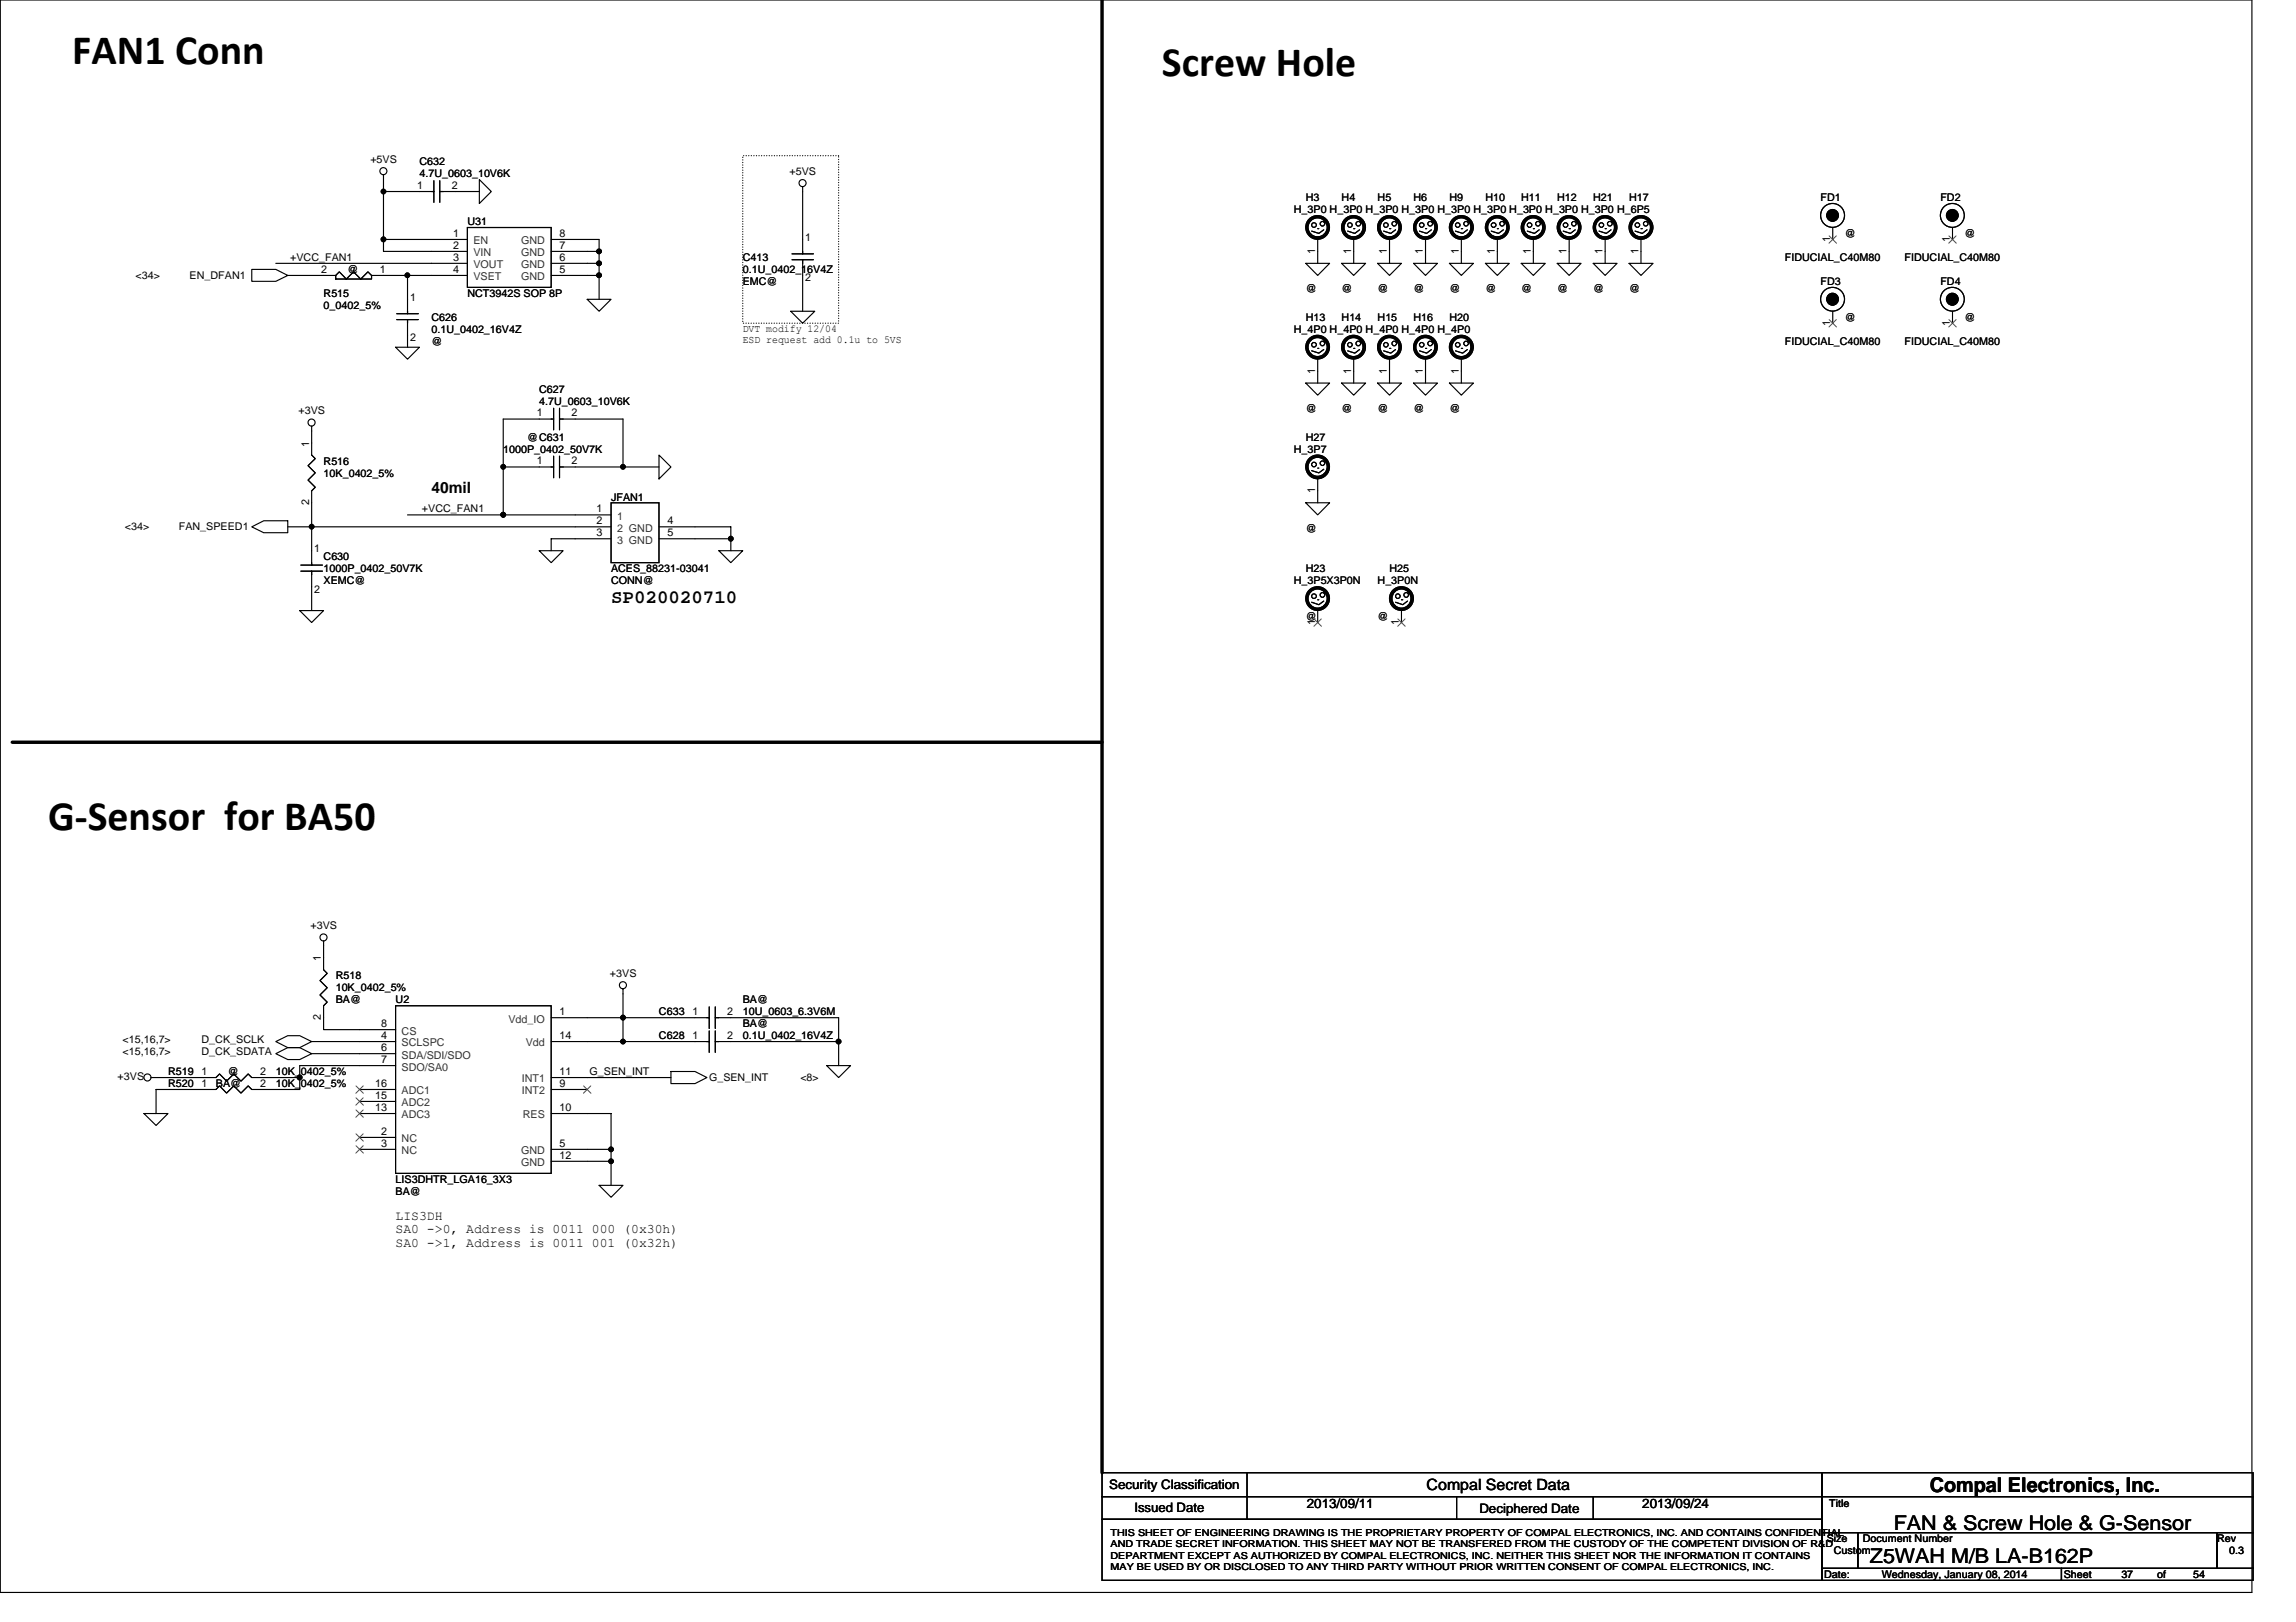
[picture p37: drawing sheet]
<svg xmlns="http://www.w3.org/2000/svg" width="297mm" height="210mm" viewBox="0 0 297 210" stroke-linecap="round" stroke-linejoin="round" font-family="sans-serif">
<defs><g id="words">
<g font-size="5.4">
<text x="9.3" y="8.3">FAN1 Conn</text>
<text x="150.3" y="9.8">Screw Hole</text>
<text x="6.2" y="107.4">G‐Sensor for BA50</text>
</g>
<g font-size="2.6">
<text x="249.7" y="193">Compal Electronics, Inc.</text>
<text x="241.9" y="202.2">Z5WAH M/B LA-B162P</text>
<text x="245" y="198">FAN &amp; Screw Hole &amp; G-Sensor</text>
</g>
<text font-size="2.5" x="79.1" y="78">SP020020710</text>
<g font-size="2">
<text x="55.8" y="63.8">40mil</text>
<text x="184.6" y="192.8">Compal Secret Data</text>
</g>
<g font-size="1.7">
<text x="51.2" y="157.8">LIS3DH</text>
<text x="51.2" y="159.6">SA0 -&gt;0, Address is 0011 000 (0x30h)</text>
<text x="51.2" y="161.4">SA0 -&gt;1, Address is 0011 001 (0x32h)</text>
<text x="143.5" y="192.7">Security Classification</text>
<text x="146.8" y="195.7">Issued Date</text>
<text x="169.1" y="195.2">2013/09/11</text>
<text x="191.4" y="195.8">Deciphered Date</text>
<text x="212.5" y="195.2">2013/09/24</text>
</g>
<g font-size="1.4">
<text x="47.9" y="21.1">+5VS</text>
<text x="54.3" y="21.4">C632</text>
<text x="54.3" y="22.9">4.7U_0603_10V6K</text>
<text x="102.1" y="22.6">+5VS</text>
<text x="54" y="24.4">1</text>
<text x="58.4" y="24.4">2</text>
<text x="60.5" y="29.1">U31</text>
<text x="167.4" y="27.6">H_3P0 H_3P0 H_3P0 H_3P0 H_3P0 H_3P0 H_3P0 H_3P0 H_3P0 H_6P5</text>
<text x="168.9" y="26">H3</text>
<text x="173.6" y="26">H4</text>
<text x="178.2" y="26">H5</text>
<text x="182.9" y="26">H6</text>
<text x="187.5" y="26">H9</text>
<text x="192.2" y="26">H10</text>
<text x="196.8" y="26">H11</text>
<text x="201.5" y="26">H12</text>
<text x="206.1" y="26">H21</text>
<text x="210.8" y="26">H17</text>
<text x="235.5" y="26">FD1</text>
<text x="251" y="26">FD2</text>
<text x="37.5" y="33.8">+VCC_FAN1</text>
<text x="41.6" y="35.3">2</text>
<text x="45" y="35.3">@</text>
<text x="49.1" y="35.3">1</text>
<text x="58.6" y="30.6">1</text>
<text x="58.6" y="32.2">2</text>
<text x="58.6" y="33.7">3</text>
<text x="58.6" y="35.3">4</text>
<text x="72.4" y="30.6">8</text>
<text x="72.4" y="32.2">7</text>
<text x="72.4" y="33.7">6</text>
<text x="72.4" y="35.3">5</text>
<text x="96.1" y="33.8">C413</text>
<text x="96.1" y="35.3">0.1U_0402_16V4Z</text>
<text x="104.2" y="31.2">1</text>
<text x="170.1" y="32.9" transform="rotate(-90 170.1 32.9)">1</text>
<text x="174.8" y="32.9" transform="rotate(-90 174.8 32.9)">1</text>
<text x="179.4" y="32.9" transform="rotate(-90 179.4 32.9)">1</text>
<text x="184.1" y="32.9" transform="rotate(-90 184.1 32.9)">1</text>
<text x="188.7" y="32.9" transform="rotate(-90 188.7 32.9)">1</text>
<text x="193.4" y="32.9" transform="rotate(-90 193.4 32.9)">1</text>
<text x="198" y="32.9" transform="rotate(-90 198 32.9)">1</text>
<text x="202.7" y="32.9" transform="rotate(-90 202.7 32.9)">1</text>
<text x="207.3" y="32.9" transform="rotate(-90 207.3 32.9)">1</text>
<text x="212" y="32.9" transform="rotate(-90 212 32.9)">1</text>
<text x="230.9" y="33.8">FIDUCIAL_C40M80</text>
<text x="236.8" y="31.3" transform="rotate(-90 236.8 31.3)">1</text>
<text x="238.6" y="30.7">@</text>
<text x="246.4" y="33.8">FIDUCIAL_C40M80</text>
<text x="252.3" y="31.3" transform="rotate(-90 252.3 31.3)">1</text>
<text x="254.1" y="30.7">@</text>
<text x="17.5" y="36.1">&lt;34&gt;</text>
<text x="24.5" y="36.1">EN_DFAN1</text>
<text x="41.9" y="38.4">R515</text>
<text x="41.9" y="40">0_0402_5%</text>
<text x="53.1" y="38.9">1</text>
<text x="55.8" y="41.5">C626</text>
<text x="60.5" y="38.4">NCT3942S SOP 8P</text>
<text x="96.1" y="36.9">EMC@</text>
<text x="104.2" y="36.4">2</text>
<text x="168.9" y="41.5">H13</text>
<text x="168.9" y="37.8">@</text>
<text x="173.6" y="37.8">@</text>
<text x="173.6" y="41.5">H14</text>
<text x="178.2" y="41.5">H15</text>
<text x="178.2" y="37.8">@</text>
<text x="182.9" y="41.5">H16</text>
<text x="182.9" y="37.8">@</text>
<text x="187.5" y="41.5">H20</text>
<text x="187.5" y="37.8">@</text>
<text x="192.2" y="37.8">@</text>
<text x="196.8" y="37.8">@</text>
<text x="201.5" y="37.8">@</text>
<text x="206.1" y="37.8">@</text>
<text x="210.8" y="37.8">@</text>
<text x="235.5" y="36.9">FD3</text>
<text x="238.6" y="41.5">@</text>
<text x="251" y="36.9">FD4</text>
<text x="254.1" y="41.5">@</text>
<text x="53.1" y="44.2">2</text>
<text x="55.8" y="43.1">0.1U_0402_16V4Z</text>
<text x="55.8" y="44.6">@</text>
<text x="96.1" y="42.9">DVT modify 12/04</text>
<text x="96.1" y="44.4">ESD request add 0.1u to 5VS</text>
<text x="167.4" y="43.1">H_4P0 H_4P0 H_4P0 H_4P0 H_4P0</text>
<text x="230.9" y="44.6">FIDUCIAL_C40M80</text>
<text x="236.8" y="42.1" transform="rotate(-90 236.8 42.1)">1</text>
<text x="246.4" y="44.6">FIDUCIAL_C40M80</text>
<text x="252.3" y="42.1" transform="rotate(-90 252.3 42.1)">1</text>
<text x="38.6" y="53.6">+3VS</text>
<text x="69.4" y="53.9">1</text>
<text x="69.8" y="50.8">C627</text>
<text x="69.8" y="52.4">4.7U_0603_10V6K</text>
<text x="73.9" y="53.9">2</text>
<text x="168.9" y="53.3">@</text>
<text x="170.1" y="48.3" transform="rotate(-90 170.1 48.3)">1</text>
<text x="173.6" y="53.3">@</text>
<text x="174.8" y="48.3" transform="rotate(-90 174.8 48.3)">1</text>
<text x="178.2" y="53.3">@</text>
<text x="179.4" y="48.3" transform="rotate(-90 179.4 48.3)">1</text>
<text x="182.9" y="53.3">@</text>
<text x="184.1" y="48.3" transform="rotate(-90 184.1 48.3)">1</text>
<text x="187.5" y="53.3">@</text>
<text x="188.7" y="48.3" transform="rotate(-90 188.7 48.3)">1</text>
<text x="40" y="57.8" transform="rotate(-90 40 57.8)">1</text>
<text x="65.1" y="58.6">1000P_0402_50V7K</text>
<text x="68.2" y="57">@C631</text>
<text x="167.4" y="58.6">H_3P7</text>
<text x="168.9" y="57">H27</text>
<text x="40" y="65.4" transform="rotate(-90 40 65.4)">2</text>
<text x="41.9" y="60.1">R516</text>
<text x="41.9" y="61.7">10K_0402_5%</text>
<text x="69.4" y="60.1">1</text>
<text x="73.9" y="60.1">2</text>
<text x="79.1" y="64.8">JFAN1</text>
<text x="170.1" y="63.8" transform="rotate(-90 170.1 63.8)">1</text>
<text x="16.1" y="68.6">&lt;34&gt;</text>
<text x="23.1" y="68.6">FAN_SPEED1</text>
<text x="40.7" y="71.4">1</text>
<text x="54.6" y="66.3">+VCC_FAN1</text>
<text x="77.2" y="66.3">1</text>
<text x="77.2" y="67.8">2</text>
<text x="77.2" y="69.4">3</text>
<text x="86.3" y="67.8">4</text>
<text x="86.3" y="69.4">5</text>
<text x="168.9" y="68.8">@</text>
<text x="40.7" y="76.7">2</text>
<text x="41.9" y="72.5">C630</text>
<text x="41.9" y="74.1">1000P_0402_50V7K</text>
<text x="41.9" y="75.6">XEMC@</text>
<text x="79.1" y="74.1">ACES_88231-03041</text>
<text x="79.1" y="75.6">CONN@</text>
<text x="167.4" y="75.6">H_3P5X3P0N</text>
<text x="168.9" y="74.1">H23</text>
<text x="178.2" y="75.6">H_3P0N</text>
<text x="179.8" y="74.1">H25</text>
<text x="168.9" y="80.3">@</text>
<text x="170.1" y="80.9" transform="rotate(-90 170.1 80.9)">1</text>
<text x="178.2" y="80.3">@</text>
<text x="181" y="80.9" transform="rotate(-90 181 80.9)">1</text>
<text x="40.2" y="120.2">+3VS</text>
<text x="41.5" y="124.4" transform="rotate(-90 41.5 124.4)">1</text>
<text x="43.4" y="126.7">R518</text>
<text x="43.4" y="128.3">10K_0402_5%</text>
<text x="43.4" y="129.9">BA@</text>
<text x="51.2" y="129.9">U2</text>
<text x="72.4" y="131.4">1</text>
<text x="78.9" y="126.4">+3VS</text>
<text x="85.3" y="131.4">C633</text>
<text x="89.6" y="131.4">1</text>
<text x="94.1" y="131.4">2</text>
<text x="96.1" y="131.4">10U_0603_6.3V6M</text>
<text x="96.1" y="129.9">BA@</text>
<text x="15.9" y="135">&lt;15,16,7&gt;</text>
<text x="15.9" y="136.5">&lt;15,16,7&gt;</text>
<text x="26.1" y="135">D_CK_SCLK</text>
<text x="26.1" y="136.5">D_CK_SDATA</text>
<text x="41.5" y="132" transform="rotate(-90 41.5 132)">2</text>
<text x="49.3" y="136">6</text>
<text x="49.3" y="137.6">7</text>
<text x="49.3" y="132.9">8</text>
<text x="49.3" y="134.5">4</text>
<text x="72.4" y="134.5">14</text>
<text x="85.3" y="134.5">C628</text>
<text x="89.6" y="134.5">1</text>
<text x="94.1" y="134.5">2</text>
<text x="96.1" y="134.5">0.1U_0402_16V4Z</text>
<text x="96.1" y="132.9">BA@</text>
<text x="15.2" y="139.8">+3VS</text>
<text x="21.7" y="140.7">R520</text>
<text x="21.7" y="139.1">R519</text>
<text x="26.1" y="140.7">1</text>
<text x="26.1" y="139.1">1</text>
<text x="27.9" y="140.7">BA@</text>
<text x="29.5" y="139.1">@</text>
<text x="33.7" y="140.7">2</text>
<text x="33.7" y="139.1">2</text>
<text x="35.7" y="140.7">10K_0402_5%</text>
<text x="35.7" y="139.1">10K_0402_5%</text>
<text x="48.5" y="143.8">13</text>
<text x="48.5" y="142.2">15</text>
<text x="48.5" y="140.7">16</text>
<text x="72.4" y="139.1">11</text>
<text x="72.4" y="140.7">9</text>
<text x="72.4" y="143.8">10</text>
<text x="76.3" y="139.1">G_SEN_INT</text>
<text x="91.8" y="139.9">G_SEN_INT</text>
<text x="103.5" y="139.9">&lt;8&gt;</text>
<text x="49.3" y="146.9">2</text>
<text x="49.3" y="148.4">3</text>
<text x="72.4" y="149.9">12</text>
<text x="72.4" y="148.4">5</text>
<text x="51.2" y="153.1">LIS3DHTR_LGA16_3X3</text>
<text x="51.2" y="154.6">BA@</text>
<text x="236.6" y="195.1">Title</text>
<text x="236.3" y="199.6">Size</text>
<text x="237.3" y="201.1">Custom</text>
<text x="241" y="199.6">Document Number</text>
<text x="286.8" y="199.6">Rev</text>
<text x="288.4" y="201.1">0.3</text>
<text x="236" y="204.2">Date:</text>
<text x="243.5" y="204.2">Wednesday, January 08, 2014</text>
<text x="267" y="204.2">Sheet</text>
<text x="274.4" y="204.2">37</text>
<text x="279.1" y="204.2">of</text>
<text x="283.7" y="204.2">54</text>
</g>
<g font-size="1.4" fill="#333">
<text x="61.3" y="31.6">EN</text>
<text x="61.3" y="33.2">VIN</text>
<text x="61.3" y="34.7">VOUT</text>
<text x="67.4" y="31.6">GND</text>
<text x="67.4" y="33.2">GND</text>
<text x="67.4" y="34.7">GND</text>
<text x="61.3" y="36.3">VSET</text>
<text x="67.4" y="36.3">GND</text>
<text x="79.8" y="67.3">1</text>
<text x="79.8" y="68.8">2 GND</text>
<text x="79.8" y="70.4">3 GND</text>
<text x="52" y="137">SDA/SDI/SDO</text>
<text x="52" y="133.9">CS</text>
<text x="52" y="135.4">SCLSPC</text>
<text x="65.8" y="132.3">Vdd_IO</text>
<text x="68" y="135.4">Vdd</text>
<text x="52" y="138.5">SDO/SA0</text>
<text x="52" y="143.2">ADC2</text>
<text x="52" y="141.6">ADC1</text>
<text x="67.5" y="140.1">INT1</text>
<text x="67.5" y="141.6">INT2</text>
<text x="52" y="144.7">ADC3</text>
<text x="52" y="147.8">NC</text>
<text x="52" y="149.4">NC</text>
<text x="67.4" y="149.4">GND</text>
<text x="67.6" y="144.7">RES</text>
<text x="67.4" y="150.9">GND</text>
</g>
<g font-size="1.2">
<text x="143.7" y="198.8">THIS SHEET OF ENGINEERING DRAWING IS THE PROPRIETARY PROPERTY OF COMPAL ELECTRONICS, INC. AND CONTAINS CONFIDENTIAL</text>
<text x="143.7" y="200.3">AND TRADE SECRET INFORMATION. THIS SHEET MAY NOT BE TRANSFERED FROM THE CUSTODY OF THE COMPETENT DIVISION OF R&amp;D</text>
<text x="143.7" y="201.7">DEPARTMENT EXCEPT AS AUTHORIZED BY COMPAL ELECTRONICS, INC. NEITHER THIS SHEET NOR THE INFORMATION IT CONTAINS</text>
<text x="143.7" y="203.1">MAY BE USED BY OR DISCLOSED TO ANY THIRD PARTY WITHOUT PRIOR WRITTEN CONSENT OF COMPAL ELECTRONICS, INC.</text>
</g>
</g></defs>
<g fill="none" stroke="#000" stroke-width=".15">
<path d="M0 0h291.3v206.1h-291.3zM32.6 34.9h3.1l1.5 .7-1.5 .8h-3.1zM37.2 35.6h6.2M43.4 35.6l.5-.4 .9 .9 .9-.9 1 .9 .9-.9 .5 .4M43.4 35.6v.5h4.7v-.5M48.1 35.6h12.4M49.6 24.8h6.5M49.6 31h10.9M49.6 22.6v9.9h10.9M52.7 35.6v5M56.1 23.4v2.8M56.9 24.8h5.1"/>
<path d="M56.9 23.4v2.8M60.5 29.4h10.8v7.8h-10.8zM60.5 34.1h-24.8M62 23.2l1.6 1.6-1.6 1.5zM71.3 35.6h6.2M71.3 32.5h6.2M71.3 34.1h6.2M71.3 31h6.2v7.7M76 38.7h3.1l-1.6 1.6zM102.5 33.6h2.7M102.5 32.9h2.7M103.8 24.2v8.7"/>
<path d="M103.8 33.6v6.7M168.9 34.1h3.1l-1.5 1.5zM170.5 31v3.1M170.5 29.6h.1M171.3 29.7l-.7 .5-.9-.3M173.6 34.1h3.1l-1.6 1.5zM175.1 31v3.1M175.1 29.6h.2M175.9 29.7l-.6 .5-1-.3M178.2 34.1h3.1l-1.5 1.5zM179.8 31v3.1M179.8 29.6h.1"/>
<path d="M180.5 29.7l-.6 .5-.9-.3M182.9 34.1h3.1l-1.6 1.5zM184.4 29.6h.2M184.4 31v3.1M185.2 29.7l-.6 .5-1-.3M187.5 34.1h3.1l-1.5 1.5zM189.1 29.6h.1M189.1 31v3.1M189.8 29.7l-.6 .5-.9-.3M192.2 34.1h3.1l-1.6 1.5zM193.7 31v3.1M193.7 29.6h.2"/>
<path d="M194.5 29.7l-.6 .5-1-.3M196.8 34.1h3.1l-1.5 1.5zM198.4 31v3.1M198.4 29.6h.1M199.1 29.7l-.6 .5-.9-.3M201.5 34.1h3.1l-1.6 1.5zM203 31v3.1M203 29.6h.2M203.8 29.7l-.6 .5-1-.3M206.1 34.1h3.1l-1.5 1.5zM207.7 29.6h.1M207.7 31v3.1"/>
<path d="M208.4 29.7l-.6 .5-.9-.3M210.8 34.1h3.1l-1.6 1.5zM212.3 29.6h.2M212.3 31v3.1M213.1 29.7l-.6 .5-1-.3M237.1 29.4v1.6M252.6 29.4v1.6M40.3 55.2v3.7l.5 .5-.9 .9 .9 .9-.9 .9 .9 1-.5 .4v9.6M51.2 44.9h3.1l-1.6 1.6zM51.3 41.4h2.8M51.3 40.6h2.8M52.7 41.4v3.5"/>
<path d="M71.6 54.2h-6.5v6.2h6.5M71.6 52.8v2.8M71.6 59v2.8M72.4 54.2h8.2v6.2M72.4 52.8v2.8M72.4 59v2.8M85.3 58.9l1.5 1.5-1.5 1.6zM102.3 40.3h3.1l-1.6 1.5zM168.9 49.6h3.1l-1.5 1.5zM170.5 46.5v3.1M170.5 45.1h.1M171.3 45.2l-.7 .5-.9-.3"/>
<path d="M173.6 49.6h3.1l-1.6 1.5zM175.1 46.5v3.1M175.1 45.1h.2M175.9 45.2l-.6 .5-1-.3M178.2 49.6h3.1l-1.5 1.5zM179.8 46.5v3.1M179.8 45.1h.1M180.5 45.2l-.6 .5-.9-.3M182.9 49.6h3.1l-1.6 1.5zM184.4 45.1h.2M184.4 46.5v3.1M185.2 45.2l-.6 .5-1-.3"/>
<path d="M187.5 49.6h3.1l-1.5 1.5zM189.1 45.1h.1M189.1 46.5v3.1M189.8 45.2l-.6 .5-.9-.3M237.1 40.3v1.5M252.6 40.3v1.5M32.6 68.2l1.5-.8h3.1v1.5h-3.1zM38.8 79h3.1l-1.6 1.6zM38.9 73.9h2.8M38.9 73.1h2.8M40.3 73.9v5.1M52.7 66.6h26.4"/>
<path d="M65.1 60.4v6.2M69.8 71.3h3.1l-1.6 1.5zM72.4 60.4h12.9M79.1 65.1h6.2v7.7h-6.2zM79.1 68.2h-41.9M79.1 69.7h-7.8v1.6M85.3 68.2h9.2v3.1M93 71.3h3.1l-1.6 1.5zM94.5 69.7h-9.2M168.9 65.1h3.1l-1.5 1.5zM170.5 62v3.1M170.5 79v1.6"/>
<path d="M170.5 60.6h.1M170.5 77.6h.1M171.3 60.7l-.7 .5-.9-.3M171.3 77.8l-.7 .5-.9-.4M181.3 79v1.6M181.3 77.6h.2M182.1 77.8l-.6 .5-1-.4M19.6 139.4h8.3l.5-.4 .9 .9 .9-.9 1 .9 .9-.9 .5 .4h6.2v1.6h-6.2l-.5-.5-.9 1-1-1-.9 1-.9-1-.5 .5h-7.7v3.1M35.7 134.8l1.5-.8h1.6l1.5 .8-1.5 .8h-1.6zM35.7 136.4l1.5-.8h1.6l1.5 .8-1.5 .7h-1.6zM41.9 121.8v3.7l.4 .5-.9 .9 .9 .9-.9 1 .9 .9-.4 .5v3h9.3M51.2 130.2h20.1v21.6h-20.1z"/>
<path d="M51.2 134.8h-10.9M51.2 137.9h-12.4v1.5M51.2 136.4h-10.9M71.3 131.7h20.5M71.3 134.8h20.5M71.3 139.4h15.5M80.6 128v6.8M86.8 138.7h3.1l1.6 .7-1.6 .8h-3.1zM91.8 130.3v2.8M91.8 133.4v2.8M92.5 134.8h16v3.1M92.5 131.7h16v3.1"/>
<path d="M92.5 130.3v2.8M92.5 133.4v2.8M107 137.9h3l-1.5 1.5zM18.6 144.1h3.1l-1.5 1.5zM46.5 148.7h4.7M46.5 144.1h4.7M46.5 141h4.7M46.5 147.2h4.7M46.5 142.5h4.7M71.3 144.1h7.8v9.3M71.3 150.3h7.8M71.3 141h4.7"/>
<path d="M77.5 153.4h3.1l-1.5 1.5zM79.1 148.7h-7.8M142.6 190.6h93.1v3.1h-93.1zM142.6 193.7h93.1v2.9h-93.1zM142.6 196.6h93.1v7.9h-93.1zM161.3 190.6v6M188.4 193.7v2.9M206.1 193.7v2.9M235.7 190.6h55.8v3.1h-55.8zM235.7 193.7h55.8v4.6h-55.8zM235.7 198.3h4.6v4.7h-4.6zM240.3 198.3h46.5v4.7h-46.5z"/>
<path d="M286.8 198.3h4.7v4.7h-4.7zM235.7 203h31v1.5h-31zM266.7 203h24.8v1.5h-24.8z"/>
<circle cx="49.6" cy="22.1" r=".46"/>
<circle cx="103.8" cy="23.7" r=".46"/>
<circle cx="170" cy="29.1" r=".3"/>
<circle cx="170.5" cy="29.4" r="1.54"/>
<circle cx="170.5" cy="29.4" r="1.39"/>
<circle cx="170.5" cy="29.4" r="1.23"/>
<circle cx="171.1" cy="29" r=".3"/>
<circle cx="174.6" cy="29.1" r=".3"/>
<circle cx="175.1" cy="29.4" r="1.38"/>
<circle cx="175.1" cy="29.4" r="1.23"/>
<circle cx="175.1" cy="29.4" r="1.54"/>
<circle cx="175.7" cy="29" r=".3"/>
<circle cx="179.3" cy="29.1" r=".3"/>
<circle cx="179.8" cy="29.4" r="1.54"/>
<circle cx="179.8" cy="29.4" r="1.39"/>
<circle cx="179.8" cy="29.4" r="1.23"/>
<circle cx="180.4" cy="29" r=".3"/>
<circle cx="183.9" cy="29.1" r=".3"/>
<circle cx="184.4" cy="29.4" r="1.23"/>
<circle cx="184.4" cy="29.4" r="1.54"/>
<circle cx="184.4" cy="29.4" r="1.39"/>
<circle cx="185" cy="29" r=".3"/>
<circle cx="188.6" cy="29.1" r=".3"/>
<circle cx="189.1" cy="29.4" r="1.38"/>
<circle cx="189.1" cy="29.4" r="1.23"/>
<circle cx="189.1" cy="29.4" r="1.54"/>
<circle cx="189.7" cy="29" r=".3"/>
<circle cx="193.2" cy="29.1" r=".3"/>
<circle cx="193.7" cy="29.4" r="1.54"/>
<circle cx="193.7" cy="29.4" r="1.39"/>
<circle cx="193.7" cy="29.4" r="1.23"/>
<circle cx="194.3" cy="29" r=".3"/>
<circle cx="197.9" cy="29.1" r=".3"/>
<circle cx="198.3" cy="29.4" r="1.38"/>
<circle cx="198.3" cy="29.4" r="1.23"/>
<circle cx="198.4" cy="29.4" r="1.54"/>
<circle cx="199" cy="29" r=".3"/>
<circle cx="202.5" cy="29.1" r=".3"/>
<circle cx="203" cy="29.4" r="1.54"/>
<circle cx="203" cy="29.4" r="1.39"/>
<circle cx="203" cy="29.4" r="1.23"/>
<circle cx="203.6" cy="29" r=".3"/>
<circle cx="207.2" cy="29.1" r=".3"/>
<circle cx="207.6" cy="29.4" r="1.23"/>
<circle cx="207.7" cy="29.4" r="1.54"/>
<circle cx="207.7" cy="29.4" r="1.39"/>
<circle cx="208.3" cy="29" r=".3"/>
<circle cx="211.8" cy="29.1" r=".3"/>
<circle cx="212.3" cy="29.4" r="1.38"/>
<circle cx="212.3" cy="29.4" r="1.23"/>
<circle cx="212.3" cy="29.4" r="1.54"/>
<circle cx="212.9" cy="29" r=".3"/>
<circle cx="237.1" cy="27.9" r="1.55"/>
<circle cx="237.1" cy="38.7" r="1.54"/>
<circle cx="252.6" cy="27.9" r="1.55"/>
<circle cx="252.6" cy="38.7" r="1.54"/>
<circle cx="40.3" cy="54.7" r=".46"/>
<circle cx="170" cy="44.6" r=".3"/>
<circle cx="170.5" cy="44.9" r="1.54"/>
<circle cx="170.5" cy="44.9" r="1.39"/>
<circle cx="170.5" cy="44.9" r="1.23"/>
<circle cx="171.1" cy="44.4" r=".3"/>
<circle cx="171.1" cy="59.9" r=".3"/>
<circle cx="174.6" cy="44.6" r=".3"/>
<circle cx="175.1" cy="44.9" r="1.38"/>
<circle cx="175.1" cy="44.9" r="1.23"/>
<circle cx="175.1" cy="44.9" r="1.54"/>
<circle cx="175.7" cy="44.4" r=".3"/>
<circle cx="179.3" cy="44.6" r=".3"/>
<circle cx="179.8" cy="44.9" r="1.54"/>
<circle cx="179.8" cy="44.9" r="1.39"/>
<circle cx="179.8" cy="44.9" r="1.23"/>
<circle cx="180.4" cy="44.4" r=".3"/>
<circle cx="183.9" cy="44.6" r=".3"/>
<circle cx="184.4" cy="44.9" r="1.23"/>
<circle cx="184.4" cy="44.9" r="1.54"/>
<circle cx="184.4" cy="44.9" r="1.39"/>
<circle cx="185" cy="44.4" r=".3"/>
<circle cx="188.6" cy="44.6" r=".3"/>
<circle cx="189.1" cy="44.9" r="1.38"/>
<circle cx="189.1" cy="44.9" r="1.23"/>
<circle cx="189.1" cy="44.9" r="1.54"/>
<circle cx="189.7" cy="44.4" r=".3"/>
<circle cx="170" cy="77.2" r=".3"/>
<circle cx="170" cy="60.1" r=".3"/>
<circle cx="170.5" cy="77.5" r="1.54"/>
<circle cx="170.5" cy="60.4" r="1.54"/>
<circle cx="170.5" cy="60.4" r="1.39"/>
<circle cx="170.5" cy="77.5" r="1.39"/>
<circle cx="170.5" cy="77.5" r="1.24"/>
<circle cx="170.5" cy="60.4" r="1.23"/>
<circle cx="171.1" cy="77" r=".3"/>
<circle cx="180.8" cy="77.2" r=".3"/>
<circle cx="181.3" cy="77.5" r="1.23"/>
<circle cx="181.3" cy="77.5" r="1.38"/>
<circle cx="181.3" cy="77.5" r="1.54"/>
<circle cx="181.9" cy="77" r=".3"/>
<circle cx="19.1" cy="139.4" r=".46"/>
<circle cx="41.9" cy="121.3" r=".46"/>
<circle cx="80.6" cy="127.5" r=".46"/>
</g>
<path d="M142.6 0v190.6M1.6 96.1h141" fill="none" stroke="#000" stroke-width=".44"/>
<path d="M96.1 20.2h12.4v21.6h-12.4z" fill="none" stroke="#000" stroke-width=".15" stroke-dasharray="0 .3"/>
<g fill="#000" stroke="#000" stroke-width=".15">
<circle cx="49.6" cy="31" r=".3"/>
<circle cx="49.6" cy="24.8" r=".3"/>
<circle cx="52.7" cy="35.6" r=".3"/>
<circle cx="77.5" cy="35.6" r=".3"/>
<circle cx="77.5" cy="32.5" r=".3"/>
<circle cx="77.5" cy="34.1" r=".3"/>
<circle cx="237.1" cy="38.7" r=".77"/>
<circle cx="237.1" cy="27.9" r=".76"/>
<circle cx="252.6" cy="38.7" r=".77"/>
<circle cx="252.6" cy="27.9" r=".76"/>
<circle cx="40.3" cy="68.2" r=".3"/>
<circle cx="65.1" cy="60.4" r=".3"/>
<circle cx="65.1" cy="66.6" r=".3"/>
<circle cx="80.6" cy="60.4" r=".3"/>
<circle cx="94.5" cy="69.7" r=".3"/>
<circle cx="38.8" cy="139.4" r=".31"/>
<circle cx="80.6" cy="131.7" r=".3"/>
<circle cx="80.6" cy="134.8" r=".3"/>
<circle cx="108.5" cy="134.8" r=".3"/>
<circle cx="79.1" cy="150.3" r=".3"/>
<circle cx="79.1" cy="148.7" r=".3"/>
</g>
<g fill="none" stroke="#4c4c4c" stroke-width=".13">
<path d="M236.6 30.5l1 1M237.6 30.5l-1 1M252.1 30.5l1 1M253.1 30.5l-1 1M236.6 41.4l1 .9M237.6 41.4l-1 .9M252.1 41.4l1 .9M253.1 41.4l-1 .9M170 80.1l1 .9M170.9 80.1l-.9 .9M180.8 80.1l1 .9M181.8 80.1l-1 .9"/>
<path d="M46.1 143.6l.9 1M46.1 146.7l.9 1M46.1 148.3l.9 .9M46.1 142.1l.9 .9M46.1 140.5l.9 1M47 143.6l-1 1M47 146.7l-1 1M47 148.3l-1 .9M47 142.1l-1 .9M47 140.5l-1 1M75.5 140.5l1 1M76.4 140.5l-.9 1"/>
</g>
<use href="#words"/>
</svg>
